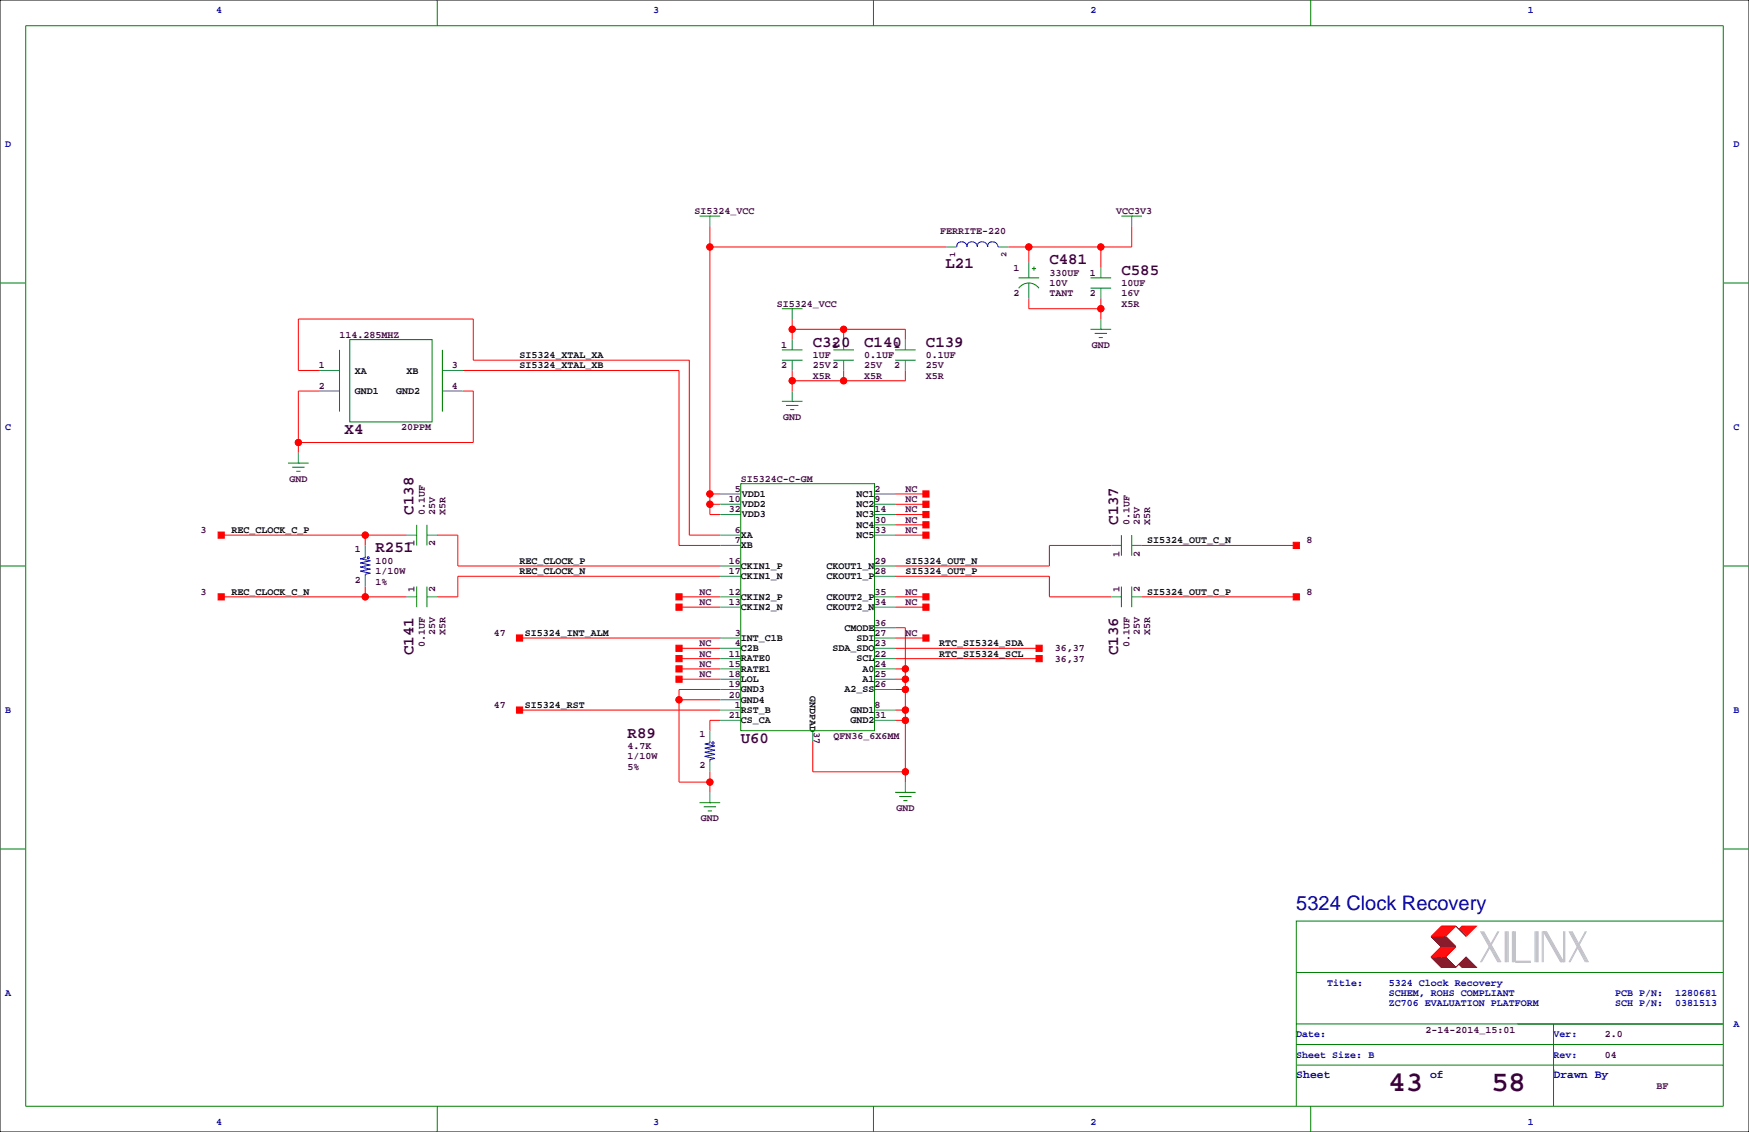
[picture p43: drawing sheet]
<svg xmlns="http://www.w3.org/2000/svg" width="432mm" height="279mm" viewBox="0 0 432 279" stroke-linecap="round" stroke-linejoin="round" font-family="sans-serif">
<defs><g id="words">
<g font-size="7.1" fill="#400040">
<text x="342.8" y="269.3">43</text>
<text x="368.2" y="269.3">58</text>
</g>
<text font-size="4.9" fill="#0000a0" x="320" y="224.6">5324 Clock Recovery</text>
<g font-size="3.9" fill="#400040">
<text x="259.1" y="65.2">C481</text>
<text x="233.4" y="66.3">L21</text>
<text x="276.9" y="67.8">C585</text>
<text x="200.7" y="85.6">C320</text>
<text x="213.4" y="85.6">C140</text>
<text x="228.6" y="85.6">C139</text>
<text x="85.1" y="107.2">X4</text>
<text x="102.1" y="127" transform="rotate(-90 102.1 127)">C138</text>
<text x="276.1" y="129.5" transform="rotate(-90 276.1 129.5)">C137</text>
<text x="92.7" y="136.4">R251</text>
<text x="102.1" y="161.7" transform="rotate(-90 102.1 161.7)">C141</text>
<text x="276.1" y="161.7" transform="rotate(-90 276.1 161.7)">C136</text>
<text x="154.9" y="182.1">R89</text>
<text x="182.9" y="183.4">U60</text>
</g>
<g font-size="2.8" fill="#0000a0">
<text x="320" y="266.1">Sheet</text>
<text x="353.1" y="266.1">of</text>
<text x="383.5" y="266.1">Drawn By</text>
</g>
<g font-size="2.5" fill="#0000a0">
<text x="53.3" y="3.3">4</text>
<text x="161.3" y="3.3">3</text>
<text x="269.2" y="3.3">2</text>
<text x="377.2" y="3.3">1</text>
<text x="1.3" y="36.3">D</text>
<text x="428" y="36.3">D</text>
<text x="1.3" y="106.2">C</text>
<text x="428" y="106.2">C</text>
<text x="1.3" y="176">B</text>
<text x="428" y="176">B</text>
<text x="1.3" y="245.9">A</text>
<text x="327.7" y="243.3">Title:</text>
<text x="342.9" y="245.9">SCHEM, ROHS COMPLIANT</text>
<text x="342.9" y="243.3">5324 Clock Recovery</text>
<text x="398.8" y="245.9">PCB P/N:</text>
<text x="413.6" y="245.9">1280681</text>
<text x="342.9" y="248.4">ZC706 EVALUATION PLATFORM</text>
<text x="398.8" y="248.4">SCH P/N:</text>
<text x="413.6" y="248.4">0381513</text>
<text x="320" y="256">Date:</text>
<text x="383.5" y="256">Ver:</text>
<text x="428" y="253.5">A</text>
<text x="320" y="261.1">Sheet Size: B</text>
<text x="383.5" y="261.1">Rev:</text>
<text x="53.3" y="277.6">4</text>
<text x="161.3" y="277.6">3</text>
<text x="269.2" y="277.6">2</text>
<text x="377.2" y="277.6">1</text>
</g>
<g font-size="2.5" fill="#400040">
<text x="171.4" y="52.8">SI5324_VCC</text>
<text x="275.6" y="52.8">VCC3V3</text>
<text x="232.1" y="57.7">FERRITE-220</text>
<text x="250.2" y="66.8">1</text>
<text x="259.1" y="68.1">330UF</text>
<text x="259.1" y="70.6">10V</text>
<text x="269" y="68.1">1</text>
<text x="276.9" y="70.6">10UF</text>
<text x="191.8" y="75.7">SI5324_VCC</text>
<text x="250.2" y="73.2">2</text>
<text x="259.1" y="73.2">TANT</text>
<text x="269" y="73.2">2</text>
<text x="276.9" y="73.2">16V</text>
<text x="276.9" y="75.7">X5R</text>
<text x="83.8" y="83.3">114.285MHZ</text>
<text x="192.8" y="85.9">1</text>
<text x="200.7" y="88.4">1UF</text>
<text x="205.5" y="85.9">1</text>
<text x="213.4" y="88.4">0.1UF</text>
<text x="220.8" y="85.9">1</text>
<text x="228.6" y="88.4">0.1UF</text>
<text x="269.6" y="85.9">GND</text>
<text x="78.7" y="90.9">1</text>
<text x="111.5" y="90.9">3</text>
<text x="192.8" y="90.9">2</text>
<text x="200.7" y="90.9">25V2</text>
<text x="200.7" y="93.5">X5R</text>
<text x="213.4" y="93.5">X5R</text>
<text x="213.4" y="90.9">25V</text>
<text x="220.8" y="90.9">2</text>
<text x="228.6" y="90.9">25V</text>
<text x="228.6" y="93.5">X5R</text>
<text x="78.7" y="96">2</text>
<text x="111.5" y="96">4</text>
<text x="99.1" y="106.2">20PPM</text>
<text x="193.4" y="103.6">GND</text>
<text x="71.4" y="118.9">GND</text>
<text x="182.9" y="118.9">SI5324C-C-GM</text>
<text x="179.9" y="124">10</text>
<text x="181.4" y="121.4">5</text>
<text x="215.9" y="121.4">2</text>
<text x="215.9" y="124">9</text>
<text x="223.5" y="121.4">NC</text>
<text x="223.5" y="124">NC</text>
<text x="49.5" y="131.6">3</text>
<text x="104.9" y="127" transform="rotate(-90 104.9 127)">0.1UF</text>
<text x="107.4" y="127" transform="rotate(-90 107.4 127)">25V</text>
<text x="110" y="127" transform="rotate(-90 110 127)">X5R</text>
<text x="179.9" y="126.5">32</text>
<text x="181.4" y="131.6">6</text>
<text x="215.9" y="126.5">14</text>
<text x="215.9" y="129">30</text>
<text x="215.9" y="131.6">33</text>
<text x="223.5" y="126.5">NC</text>
<text x="223.5" y="129">NC</text>
<text x="223.5" y="131.6">NC</text>
<text x="278.9" y="129.5" transform="rotate(-90 278.9 129.5)">0.1UF</text>
<text x="281.4" y="129.5" transform="rotate(-90 281.4 129.5)">25V</text>
<text x="284" y="129.5" transform="rotate(-90 284 129.5)">X5R</text>
<text x="87.6" y="136.2">1</text>
<text x="102.4" y="134.8" transform="rotate(-90 102.4 134.8)">1</text>
<text x="107.4" y="134.8" transform="rotate(-90 107.4 134.8)">2</text>
<text x="181.4" y="134.1">7</text>
<text x="276.4" y="137.4" transform="rotate(-90 276.4 137.4)">1</text>
<text x="281.4" y="137.4" transform="rotate(-90 281.4 137.4)">2</text>
<text x="322.6" y="134.1">8</text>
<text x="87.6" y="143.9">2</text>
<text x="92.7" y="139.2">100</text>
<text x="92.7" y="141.7">1/10W</text>
<text x="179.9" y="139.2">16</text>
<text x="179.9" y="141.7">17</text>
<text x="215.9" y="141.7">28</text>
<text x="215.9" y="139.2">29</text>
<text x="49.5" y="146.8">3</text>
<text x="92.7" y="144.3">1%</text>
<text x="102.4" y="146" transform="rotate(-90 102.4 146)">1</text>
<text x="107.4" y="146" transform="rotate(-90 107.4 146)">2</text>
<text x="172.7" y="146.8">NC</text>
<text x="172.7" y="149.4">NC</text>
<text x="179.9" y="146.8">12</text>
<text x="179.9" y="149.4">13</text>
<text x="215.9" y="149.4">34</text>
<text x="215.9" y="146.8">35</text>
<text x="223.5" y="146.8">NC</text>
<text x="223.5" y="149.4">NC</text>
<text x="276.4" y="146" transform="rotate(-90 276.4 146)">1</text>
<text x="281.4" y="146" transform="rotate(-90 281.4 146)">2</text>
<text x="322.6" y="146.8">8</text>
<text x="215.9" y="154.4">36</text>
<text x="104.9" y="159.8" transform="rotate(-90 104.9 159.8)">0.1UF</text>
<text x="107.4" y="156.8" transform="rotate(-90 107.4 156.8)">25V</text>
<text x="110" y="156.8" transform="rotate(-90 110 156.8)">X5R</text>
<text x="121.9" y="157">47</text>
<text x="172.7" y="159.5">NC</text>
<text x="181.4" y="157">3</text>
<text x="181.4" y="159.5">4</text>
<text x="215.9" y="159.5">23</text>
<text x="215.9" y="157">27</text>
<text x="223.5" y="157">NC</text>
<text x="260.5" y="160.8">36,37</text>
<text x="278.9" y="159.8" transform="rotate(-90 278.9 159.8)">0.1UF</text>
<text x="281.4" y="156.8" transform="rotate(-90 281.4 156.8)">25V</text>
<text x="284" y="156.8" transform="rotate(-90 284 156.8)">X5R</text>
<text x="172.7" y="167.1">NC</text>
<text x="172.7" y="164.6">NC</text>
<text x="172.7" y="162.1">NC</text>
<text x="179.9" y="167.1">18</text>
<text x="179.9" y="162.1">11</text>
<text x="179.9" y="164.6">15</text>
<text x="215.9" y="167.1">25</text>
<text x="215.9" y="162.1">22</text>
<text x="215.9" y="164.6">24</text>
<text x="260.5" y="163.3">36,37</text>
<text x="179.9" y="169.7">19</text>
<text x="179.9" y="172.2">20</text>
<text x="215.9" y="169.7">26</text>
<text x="121.9" y="174.8">47</text>
<text x="179.9" y="177.3">21</text>
<text x="181.4" y="174.8">1</text>
<text x="215.9" y="174.8">8</text>
<text x="215.9" y="177.3">31</text>
<text x="154.9" y="184.9">4.7K</text>
<text x="172.7" y="182">1</text>
<text x="200.9" y="180.6" transform="rotate(90 200.9 180.6)">37</text>
<text x="205.7" y="182.4">QFN36_6X6MM</text>
<text x="154.9" y="190">5%</text>
<text x="154.9" y="187.5">1/10W</text>
<text x="172.7" y="189.6">2</text>
<text x="173" y="202.7">GND</text>
<text x="221.3" y="200.2">GND</text>
<text x="351.9" y="255">2-14-2014_15:01</text>
<text x="396.2" y="256">2.0</text>
<text x="396.2" y="261.1">04</text>
<text x="408.9" y="268.7">BF</text>
</g>
<g font-size="2.5">
<text x="128.3" y="88.4">SI5324_XTAL_XA</text>
<text x="87.6" y="92.2">XA</text>
<text x="100.3" y="92.2">XB</text>
<text x="128.3" y="90.9">SI5324_XTAL_XB</text>
<text x="87.6" y="97.3">GND1</text>
<text x="97.8" y="97.3">GND2</text>
<text x="183.1" y="122.6">VDD1</text>
<text x="183.1" y="125.2">VDD2</text>
<text x="211.5" y="122.6">NC1</text>
<text x="211.5" y="125.2">NC2</text>
<text x="57.1" y="131.6">REC_CLOCK_C_P</text>
<text x="183.1" y="127.7">VDD3</text>
<text x="211.5" y="127.7">NC3</text>
<text x="211.5" y="130.2">NC4</text>
<text x="182.9" y="132.8">XA</text>
<text x="182.9" y="135.3">XB</text>
<text x="211.5" y="132.8">NC5</text>
<text x="283.2" y="134.1">SI5324_OUT_C_N</text>
<text x="128.3" y="141.7">REC_CLOCK_N</text>
<text x="128.3" y="139.2">REC_CLOCK_P</text>
<text x="182.9" y="140.4">CKIN1_P</text>
<text x="182.9" y="142.9">CKIN1_N</text>
<text x="204" y="142.9">CKOUT1_P</text>
<text x="204" y="140.4">CKOUT1_N</text>
<text x="223.5" y="139.2">SI5324_OUT_N</text>
<text x="223.5" y="141.7">SI5324_OUT_P</text>
<text x="57.1" y="146.8">REC_CLOCK_C_N</text>
<text x="182.9" y="148">CKIN2_P</text>
<text x="204" y="148">CKOUT2_P</text>
<text x="283.2" y="146.8">SI5324_OUT_C_P</text>
<text x="182.9" y="150.6">CKIN2_N</text>
<text x="204" y="150.6">CKOUT2_N</text>
<text x="208.5" y="155.6">CMODE</text>
<text x="129.5" y="157">SI5324_INT_ALM</text>
<text x="182.9" y="158.2">INT_C1B</text>
<text x="182.9" y="160.7">C2B</text>
<text x="205.5" y="160.7">SDA_SDO</text>
<text x="211.5" y="158.2">SDI</text>
<text x="231.9" y="159.5">RTC_SI5324_SDA</text>
<text x="182.9" y="163.3">RATE0</text>
<text x="182.9" y="165.8">RATE1</text>
<text x="211.5" y="163.3">SCL</text>
<text x="212.9" y="165.8">A0</text>
<text x="231.9" y="162.1">RTC_SI5324_SCL</text>
<text x="182.9" y="168.3">LOL</text>
<text x="182.9" y="170.9">GND3</text>
<text x="182.9" y="173.4">GND4</text>
<text x="200" y="171.7" transform="rotate(90 200 171.7)">GNDPAD</text>
<text x="208.5" y="170.9">A2_SS</text>
<text x="212.9" y="168.3">A1</text>
<text x="129.5" y="174.8">SI5324_RST</text>
<text x="182.9" y="178.5">CS_CA</text>
<text x="182.9" y="176">RST_B</text>
<text x="210" y="176">GND1</text>
<text x="210" y="178.5">GND2</text>
</g>
<g font-size="2.1" fill="#400040">
<text x="235.8" y="63.5" transform="rotate(-90 235.8 63.5)">1</text>
<text x="248.5" y="63.5" transform="rotate(-90 248.5 63.5)">2</text>
</g>
</g></defs>
<path d="M0 0h431.8v279.4h-431.8z" fill="none" stroke="#000" stroke-width=".25"/>
<g fill="none" stroke="#f00" stroke-width=".25">
<path d="M175.3 55.9v71.1h2.5M279.4 55.9v5.1h-30.5M175.3 61h58.4M195.6 78.7v5.1M254 73.7v2.5h17.8M254 61v3.8M271.8 61v5M271.8 73.7v5M78.7 91.4h-5v-12.7h43.1v10.2h53.4v43.2h7.6M78.7 96.5h-5v15.3M114.3 96.5h2.5v12.7h-43.1M114.3 91.4h53.3v43.2h10.2"/>
<path d="M195.6 91.4v5.1M195.6 81.3h27.9v2.5M208.3 81.3v2.5M208.3 91.4v2.6M223.5 91.4v2.6h-27.9M54.6 132.1h45.7M90.2 132.1v2.5M107.9 132.1h5.1v7.6h64.8M175.3 121.9h2.5M175.3 124.5h2.5M221 121.9h7.6M221 124.5h7.6"/>
<path d="M221 127h7.6M221 132.1h7.6M221 129.5h7.6M274.3 134.6h-15.2v5.1h-38.1M281.9 134.6h38.1M54.6 147.3h45.7M90.2 144.8v2.5M128.3 157.5h49.5M167.6 149.9h10.2M167.6 147.3h10.2M177.8 142.2h-64.8v5.1h-5.1M221 149.9h7.6"/>
<path d="M221 147.3h7.6M221 142.2h38.1v5.1h15.2M221 154.9h2.5v38.1M221 157.5h7.6M281.9 147.3h38.1M128.3 175.3h49.5M167.6 160h10.2M167.6 162.6h10.2M167.6 165.1h10.2M167.6 167.6h10.2M167.6 172.7h10.2M177.8 177.8h-2.5v2.5"/>
<path d="M177.8 170.2h-10.2v22.8h7.7M221 160h35.5M221 162.6h35.5M221 165.1h2.5M221 167.6h2.5M221 177.8h2.5M221 175.3h2.5M221 170.2h2.5M175.3 190.5v5.1M200.7 182.9v7.6h22.8M355.9 233.7l-2.6 2.5h3.6l2.5-2.5M355.9 228.6h3.5l-2.5 2.5h-3.6z"/>
<path d="M356.1 233.7l-2.5 2.5M356.1 228.6l-2.5 2.5M356.4 233.7l-2.6 2.5M356.4 228.6l-2.6 2.5M356.6 233.7l-2.5 2.5M356.6 228.6l-2.5 2.5M356.9 233.7l-2.6 2.5M356.9 228.6l-2.6 2.5M357.1 233.7l-2.5 2.5M357.1 228.6l-2.5 2.5M357.4 233.7l-2.6 2.5M357.4 228.6l-2.6 2.5"/>
<path d="M357.6 233.7l-2.5 2.5M357.6 228.6l-2.5 2.5M357.9 233.7l-2.6 2.5M357.9 228.6l-2.6 2.5M358.1 233.7l-2.5 2.5M358.1 228.6l-2.5 2.5M358.4 233.7l-2.5 2.5M358.4 228.6l-2.5 2.5M358.6 233.7l-2.5 2.5M358.6 228.6l-2.5 2.5M358.9 233.7l-2.5 2.5M358.9 228.6l-2.5 2.5"/>
<path d="M359.2 233.7l-2.6 2.5M359.2 228.6l-2.6 2.5M360.2 229.4l.7-.8h3.6l-2.6 2.5M361.2 228.6l-.8 .8M361.4 228.6l-1 1M361.7 228.6l-1 1M361.9 228.6l-1.2 1.3M362.2 228.6l-1.3 1.3M362.5 228.6l-1.6 1.5M362.7 228.6l-1.5 1.5M363 228.6l-1.8 1.8M363.2 228.6l-1.8 1.8"/>
<path d="M363.5 228.6l-2.1 2M363.7 228.6l-2 2M364 228.6l-2.3 2.3M364.2 228.6l-2.3 2.3"/>
<circle cx="175.3" cy="61" r=".76"/>
<circle cx="254" cy="61" r=".76"/>
<circle cx="271.8" cy="61" r=".76"/>
<circle cx="271.8" cy="76.2" r=".76"/>
<circle cx="195.6" cy="81.3" r=".76"/>
<circle cx="195.6" cy="94" r=".76"/>
<circle cx="208.3" cy="94" r=".76"/>
<circle cx="208.3" cy="81.3" r=".76"/>
<circle cx="73.7" cy="109.2" r=".76"/>
<circle cx="90.2" cy="132.1" r=".76"/>
<circle cx="175.3" cy="121.9" r=".76"/>
<circle cx="175.3" cy="124.5" r=".76"/>
<circle cx="90.2" cy="147.3" r=".76"/>
<circle cx="167.6" cy="172.7" r=".76"/>
<circle cx="223.5" cy="170.2" r=".76"/>
<circle cx="223.5" cy="177.8" r=".76"/>
<circle cx="223.5" cy="165.1" r=".76"/>
<circle cx="223.5" cy="167.6" r=".76"/>
<circle cx="223.5" cy="175.3" r=".76"/>
<circle cx="175.3" cy="193" r=".76"/>
<circle cx="223.5" cy="190.5" r=".76"/>
</g>
<g fill="#f00" stroke="#f00" stroke-width=".25">
<path d="M166.9 159.3h1.5v1.5h-1.5z" fill-rule="evenodd"/>
<path d="M166.9 161.8h1.5v1.5h-1.5z" fill-rule="evenodd"/>
<path d="M166.9 164.3h1.5v1.6h-1.5z" fill-rule="evenodd"/>
<path d="M166.9 166.9h1.5v1.5h-1.5z" fill-rule="evenodd"/>
<path d="M166.9 149.1h1.5v1.5h-1.5z" fill-rule="evenodd"/>
<path d="M166.9 146.6h1.5v1.5h-1.5z" fill-rule="evenodd"/>
<path d="M227.8 156.7h1.6v1.5h-1.6z" fill-rule="evenodd"/>
<path d="M227.8 149.1h1.6v1.5h-1.6z" fill-rule="evenodd"/>
<path d="M227.8 146.6h1.6v1.5h-1.6z" fill-rule="evenodd"/>
<path d="M227.8 131.3h1.6v1.5h-1.6z" fill-rule="evenodd"/>
<path d="M227.8 128.8h1.6v1.5h-1.6z" fill-rule="evenodd"/>
<path d="M227.8 126.2h1.6v1.6h-1.6z" fill-rule="evenodd"/>
<path d="M227.8 123.7h1.6v1.5h-1.6z" fill-rule="evenodd"/>
<path d="M227.8 121.2h1.6v1.5h-1.6z" fill-rule="evenodd"/>
<path d="M255.8 159.3h1.5v1.5h-1.5z" fill-rule="evenodd"/>
<path d="M255.8 161.8h1.5v1.5h-1.5z" fill-rule="evenodd"/>
<path d="M127.5 174.5h1.5v1.5h-1.5z" fill-rule="evenodd"/>
<path d="M53.8 131.3h1.6v1.5h-1.6z" fill-rule="evenodd"/>
<path d="M53.8 146.6h1.6v1.5h-1.6z" fill-rule="evenodd"/>
<path d="M319.3 133.9h1.5v1.5h-1.5z" fill-rule="evenodd"/>
<path d="M319.3 146.6h1.5v1.5h-1.5z" fill-rule="evenodd"/>
<path d="M127.5 156.7h1.5v1.5h-1.5z" fill-rule="evenodd"/>
<circle cx="175.3" cy="124.5" r=".76"/>
<circle cx="175.3" cy="61" r=".76"/>
<circle cx="175.3" cy="121.9" r=".76"/>
<circle cx="73.7" cy="109.2" r=".76"/>
<circle cx="271.8" cy="76.2" r=".76"/>
<circle cx="254" cy="61" r=".76"/>
<circle cx="271.8" cy="61" r=".76"/>
<circle cx="195.6" cy="81.3" r=".76"/>
<circle cx="208.3" cy="81.3" r=".76"/>
<circle cx="195.6" cy="94" r=".76"/>
<circle cx="208.3" cy="94" r=".76"/>
<circle cx="223.5" cy="165.1" r=".76"/>
<circle cx="223.5" cy="167.6" r=".76"/>
<circle cx="223.5" cy="170.2" r=".76"/>
<circle cx="223.5" cy="175.3" r=".76"/>
<circle cx="223.5" cy="177.8" r=".76"/>
<circle cx="223.5" cy="190.5" r=".76"/>
<circle cx="175.3" cy="193" r=".76"/>
<circle cx="167.6" cy="172.7" r=".76"/>
<circle cx="90.2" cy="132.1" r=".76"/>
<circle cx="90.2" cy="147.3" r=".76"/>
</g>
<g fill="none" stroke="#008080" stroke-width=".25">
<path d="M175.3 53.3v2.6M279.4 53.3v2.6M195.6 76.2v2.5M233.7 61h2.5M246.4 61h2.5M254 64.8v3.8M254 69.8v3.9M271.8 66v2.6M271.8 71.1v2.6M271.8 78.7v2.6M78.7 96.5h5.1M78.7 91.4h5.1"/>
<path d="M109.2 96.5h5.1M109.2 91.4h5.1M195.6 83.8v2.6M195.6 88.9v2.5M195.6 96.5v2.6M208.3 83.8v2.6M208.3 88.9v2.5M223.5 83.8v2.6M223.5 88.9v2.5M73.7 111.8v2.5M90.2 134.6v2.6M100.3 132.1h2.6"/>
<path d="M105.4 132.1h2.5M177.8 134.6h5.1M177.8 132.1h5.1M177.8 127h5.1M177.8 121.9h5.1M177.8 124.5h5.1M177.8 139.7h5.1M215.9 132.1h5.1M215.9 127h5.1M215.9 129.5h5.1M215.9 121.9h5.1M215.9 124.5h5.1"/>
<path d="M215.9 139.7h5.1M274.3 134.6h2.6M279.4 134.6h2.5M90.2 142.2v2.6M100.3 147.3h2.6M105.4 147.3h2.5M177.8 147.3h5.1M177.8 149.9h5.1M177.8 157.5h5.1M177.8 142.2h5.1M215.9 147.3h5.1M215.9 149.9h5.1"/>
<path d="M215.9 154.9h5.1M215.9 157.5h5.1M215.9 142.2h5.1M274.3 147.3h2.6M279.4 147.3h2.5M177.8 167.6h5.1M177.8 170.2h5.1M177.8 177.8h5.1M177.8 175.3h5.1M177.8 162.6h5.1M177.8 160h5.1M177.8 165.1h5.1"/>
<path d="M177.8 172.7h5.1M215.9 167.6h5.1M215.9 170.2h5.1M215.9 177.8h5.1M215.9 175.3h5.1M215.9 162.6h5.1M215.9 160h5.1M215.9 165.1h5.1M175.3 180.3v2.6M175.3 188v2.5M175.3 195.6v2.5M200.7 180.6v2.3"/>
<path d="M223.5 193v2.6"/>
</g>
<g fill="none" stroke="#00f" stroke-width=".25">
<path d="M237.5 59.7a1.02 1.02 0 0 0-1.2 1.3M237.5 59.7a1.27 1.27 0 0 1 1.3 1.3M240 59.7a1.02 1.02 0 0 0-1.2 1.3M240 59.7a1.27 1.27 0 0 1 1.3 1.3 1.05 1.05 0 0 1 1.3-1.3M242.6 59.7a1.27 1.27 0 0 1 1.2 1.3 1.05 1.05 0 0 1 1.3-1.3M245.1 59.7a1.27 1.27 0 0 1 1.3 1.3M90.2 137.2v.5l-1.3 .2 2.5 .5-2.5 .5 2.5 .5-2.5 .6 2.5 .5-2.5 .5 2.5 .5-1.2 .2v.5M175.3 182.9v.5l-1.3 .2 2.5 .5-2.5 .6 2.5 .5-2.5 .5 2.5 .5-2.5 .5 2.5 .5-1.2 .3v.5"/>
<circle cx="90.9" cy="137.7" r=".25"/>
<circle cx="176" cy="183.4" r=".25"/>
</g>
<g fill="none" stroke="#008000" stroke-width=".25">
<path d="M6.3 6.4h419.1v266.6h-419.1zM107.9 0v6.4M215.6 0v6.4M323.6 0v6.4M172.7 53.3h5.1M175.3 53.3h.1M276.9 53.3h5M279.4 53.3h.1M0 69.8h6.3M193 76.2h5.1M195.6 76.2h.1M251.5 68.6h5"/>
<path d="M251.5 71.1a3 3 0 0 1 5 0M254.8 66.3h1M255.3 65.8v1M269.2 68.6h5.1M269.2 71.1h5.1M425.4 69.8h6.4M83.8 86.4v15.2M86.4 83.8h20.3v20.3h-20.3zM109.2 86.4v15.2M193 88.9h5.1M193 86.4h5.1M193 99.1h5.1"/>
<path d="M195.6 99.1h.1M205.7 88.9h5.1M205.7 86.4h5.1M221 88.9h5.1M221 86.4h5.1M269.2 81.3h5.1M270.3 82.3h3M271.3 83.3h1M271.8 81.3h.1M71.1 114.3h5.1M72.1 115.3h3.1M73.2 116.3h1"/>
<path d="M73.7 114.3h.1M182.9 119.4h33v60.9h-33zM194.1 100.1h3M195.1 101.1h1M0 139.7h6.3M102.9 129.5v5.1M105.4 129.5v5.1M276.9 132.1v5.1M279.4 132.1v5.1M425.4 139.7h6.4M102.9 144.8v5.1M105.4 144.8v5.1"/>
<path d="M276.9 144.8v5.1M279.4 144.8v5.1M172.7 198.1h5.1M173.7 199.1h3.1M175.3 198.1h.1M221 195.6h5.1M222 196.6h3M223 197.6h1M223.5 195.6h.1M0 209.5h6.3M174.8 200.2h1M425.4 209.5h6.4"/>
<path d="M425.4 227.3h-105.4v35.6M320 257.8h105.4M320 252.7h105.4M320 240h105.4M383.5 252.7v20.3M107.9 273v6.4M215.6 273v6.4M320 262.9v10.1M320 262.9h105.4M323.6 273v6.4M383.5 264.2h.1"/>
</g>
<g fill="none" stroke="#800000" stroke-width=".25">
<path d="M353.3 236.2l2.6 2.6h3.5M353.3 231.1l2.6 2.6M353.6 231.1l2.5 2.6M353.6 236.2l2.5 2.6M353.8 231.1l2.6 2.6M353.8 236.2l2.6 2.6M354.1 231.1l2.5 2.6M354.1 236.2l2.5 2.6M354.3 231.1l2.6 2.6M354.3 236.2l2.6 2.6M354.6 231.1l2.5 2.6M354.6 236.2l2.5 2.6"/>
<path d="M354.8 231.1l2.6 2.6M354.8 236.2l2.6 2.6M355.1 231.1l2.5 2.6M355.1 236.2l2.5 2.6M355.3 231.1l2.6 2.6M355.3 236.2l2.6 2.6M355.6 231.1l2.5 2.6M355.6 236.2l2.5 2.6M355.9 231.1l2.5 2.6M355.9 236.2l2.5 2.6M356.1 231.1l2.5 2.6M356.1 236.2l2.5 2.6"/>
<path d="M356.4 231.1l2.5 2.6M356.4 236.2l2.5 2.6M356.6 231.1l2.6 2.6M356.6 236.2l2.6 2.6M356.9 231.1l2.5 2.6M356.9 236.2l2.5 2.6M359.4 228.6l2.5 2.5M360.2 238l.7 .8h3.6l-2.6-2.6-2.5 2.6M360.4 237.7l1 1.1M360.4 238l.8 .8M360.7 237.5l1.2 1.3M360.7 237.7l1 1.1"/>
<path d="M360.9 237.2l1.6 1.6M360.9 237.5l1.3 1.3M361.2 237l1.8 1.8M361.2 237.2l1.5 1.6M361.4 236.7l2.1 2.1M361.4 237l1.8 1.8M361.7 236.5l2.3 2.3M361.7 236.7l2 2.1M361.9 236.5l2.3 2.3"/>
</g>
<g fill="none" stroke="#c0c0c0" stroke-width=".25">
<path d="M365.5 229.9l4.3 7.6M365.8 229.9l4.3 7.6M366 229.9l4.3 7.6M366.3 229.9l4.3 7.6M369.8 229.9l-4.3 7.6M370.1 229.9l-4.3 7.6M371.6 229.9v7.6M371.9 229.9v7.6M372.1 229.9v7.6M372.4 229.9v7.6M373.4 229.9v7.6M373.6 229.9v7.6"/>
<path d="M373.9 229.9v7.6M374.1 229.9v7.6h3.9M374.1 237.2h3.9M379 229.9v7.6M379.2 229.9v7.6M379.5 229.9v7.6M379.7 229.9v7.6M380.7 229.9v7.6M381 237.5v-7.6l4.3 7.6M381.3 229.9l4.3 7.6M381.5 229.9l4.3 7.6M381.8 229.9l4.3 7.6v-7.6"/>
<path d="M386.3 229.9v7.6M387.3 229.9l4.1 7.6M387.6 229.9l4.1 7.6M387.9 229.9l4 7.6M388.1 229.9l4.1 7.6M391.4 229.9l-4.1 7.6M391.7 229.9l-4.1 7.6"/>
</g>
<use href="#words"/>
</svg>
